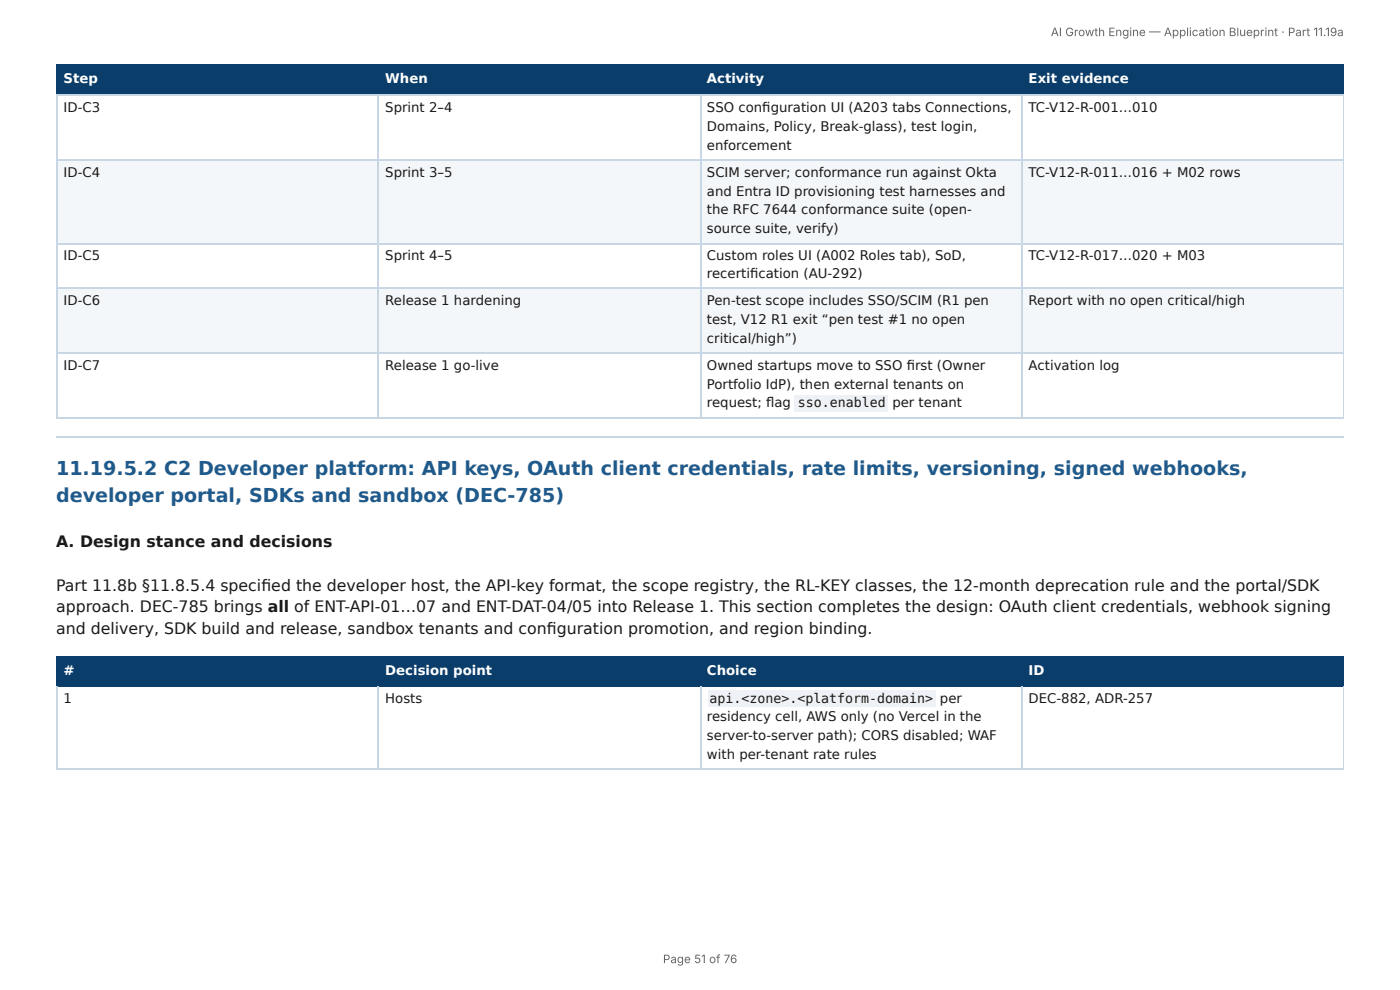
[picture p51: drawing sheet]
<svg xmlns="http://www.w3.org/2000/svg" width="297mm" height="210mm" viewBox="0 0 297 210" stroke-linecap="round" stroke-linejoin="round" font-family="sans-serif">
<defs><g id="words">
<g font-size="4.1" fill="#1f5a8c">
<text x="11.9" y="100.8">11.19.5.2 C2 Developer platform: API keys, OAuth client credentials, rate limits, versioning, signed webhooks,</text>
<text x="11.9" y="106.6">developer portal, SDKs and sandbox (DEC-785)</text>
</g>
<g font-size="3.3" fill="#1a1a1a">
<text x="11.9" y="116.2">A. Design stance and decisions</text>
<text x="11.9" y="125.4">Part 11.8b §11.8.5.4 specifi ed the developer host, the API-key format, the scope registry, the RL-KEY classes, the 12-month deprecation rule and the portal/SDK</text>
<text x="11.9" y="129.9">approach. DEC-785 brings all of ENT-API-01…07 and ENT-DAT-04/05 into Release 1. This section completes the design: OAuth client credentials, webhook signing</text>
<text x="11.9" y="134.7">and delivery, SDK build and release, sandbox tenants and confi guration promotion, and region binding.</text>
</g>
<g font-size="2.8" fill="#fff">
<text x="13.5" y="17.7">Step</text>
<text x="81.8" y="17.7">When</text>
<text x="150.2" y="17.7">Activity</text>
<text x="218.5" y="17.7">Exit evidence</text>
<text x="13.5" y="143.4">#</text>
<text x="81.8" y="143.4">Decision point</text>
<text x="150.2" y="143.4">Choice</text>
<text x="218.5" y="143.4">ID</text>
</g>
<g font-size="2.8" fill="#1a1a1a">
<text x="13.5" y="23.8">ID-C3</text>
<text x="81.8" y="23.8">Sprint 2–4</text>
<text x="150.2" y="23.8">SSO confi guration UI (A203 tabs Connections,</text>
<text x="218.5" y="23.8">TC-V12-R-001…010</text>
<text x="150.2" y="27.8">Domains, Policy, Break-glass), test login,</text>
<text x="150.2" y="31.8">enforcement</text>
<text x="13.5" y="37.6">ID-C4</text>
<text x="81.8" y="37.6">Sprint 3–5</text>
<text x="150.2" y="37.6">SCIM server; conformance run against Okta</text>
<text x="150.2" y="41.5">and Entra ID provisioning test harnesses and</text>
<text x="218.5" y="37.6">TC-V12-R-011…016 + M02 rows</text>
<text x="150.2" y="45.5">the RFC 7644 conformance suite (open-</text>
<text x="150.2" y="49.5">source suite, verify)</text>
<text x="13.5" y="55.3">ID-C5</text>
<text x="81.8" y="55.3">Sprint 4–5</text>
<text x="150.2" y="55.3">Custom roles UI (A002 Roles tab), SoD,</text>
<text x="150.2" y="59">recertifi cation (AU-292)</text>
<text x="218.5" y="55.3">TC-V12-R-017…020 + M03</text>
<text x="13.5" y="64.8">ID-C6</text>
<text x="81.8" y="64.8">Release 1 hardening</text>
<text x="150.2" y="64.8">Pen-test scope includes SSO/SCIM (R1 pen</text>
<text x="218.5" y="64.8">Report with no open critical/high</text>
<text x="150.2" y="68.8">test, V12 R1 exit “pen test #1 no open</text>
<text x="150.2" y="72.8">critical/high”)</text>
<text x="13.5" y="78.6">ID-C7</text>
<text x="81.8" y="78.6">Release 1 go-live</text>
<text x="150.2" y="78.6">Owned startups move to SSO fi rst (Owner</text>
<text x="150.2" y="82.6">Portfolio IdP), then external tenants on</text>
<text x="218.5" y="78.6">Activation log</text>
<text x="150.2" y="86.5">request; fl ag</text>
<text x="169.4" y="86.5">sso.enabled</text>
<text x="189.5" y="86.5">per tenant</text>
<text x="13.5" y="149.2">1</text>
<text x="81.8" y="149.2">Hosts</text>
<text x="150.7" y="149.2">api.&lt;zone&gt;.&lt;platform-domain&gt;</text>
<text x="199.6" y="149.2">per</text>
<text x="218.5" y="149.2">DEC-882, ADR-257</text>
<text x="150.2" y="153.2">residency cell, AWS only (no Vercel in the</text>
<text x="150.2" y="157.2">server-to-server path); CORS disabled; WAF</text>
<text x="150.2" y="161.1">with per-tenant rate rules</text>
</g>
<g font-size="2.5" fill="#666">
<text x="223.2" y="7.7">AI Growth Engine — Application Blueprint · Part 11.19a</text>
<text x="140.8" y="204.5">Page 51 of 76</text>
</g>
</g></defs>
<g fill="#0b3d6b">
<path d="M12.2 14h68.2v6.1h-68.2z"/>
<path d="M80.4 14h68.3v6.1h-68.3z"/>
<path d="M148.7 14h68.3v6.1h-68.3z"/>
<path d="M217 14h68.4v6.1h-68.4z"/>
</g>
<g fill="#f4f7fa">
<path d="M12.2 33.9h68.2v17.7h-68.2z"/>
<path d="M80.4 33.9h68.3v17.7h-68.3z"/>
<path d="M148.7 33.9h68.3v17.7h-68.3z"/>
<path d="M217 33.9h68.4v17.7h-68.4z"/>
<path d="M12.2 61.4h68.2v13.7h-68.2z"/>
<path d="M80.4 61.4h68.3v13.7h-68.3z"/>
<path d="M148.7 61.4h68.3v13.7h-68.3z"/>
<path d="M217 61.4h68.4v13.7h-68.4z"/>
</g>
<path d="M11.9 13.9h273.5M12 13.8v6.6M80.3 13.8v6.6M148.8 13.8v6.6M217.1 13.8v6.6M11.9 20.2h273.5" fill="none" stroke="#0b3d6b" stroke-width=".26"/>
<path d="M285.3 13.8v6.6" fill="none" stroke="#0b3d6b" stroke-width=".21"/>
<path d="M11.9 20.2h273.5M11.9 34h273.5M12 20.4v68.5M80.3 20.4v68.5M148.8 20.4v68.5M217.1 20.4v68.5M11.9 51.7h273.5M11.9 61.3h273.5M11.9 75h273.5M11.9 88.8h273.5M11.9 92.7h273.5" fill="none" stroke="#c9d6e3" stroke-width=".26"/>
<path d="M285.3 20.4v68.5" fill="none" stroke="#c9d6e3" stroke-width=".21"/>
<g fill="#0b3d6b">
<path d="M12.2 139.4h68.2v6.4h-68.2z"/>
<path d="M80.4 139.4h68.3v6.4h-68.3z"/>
<path d="M148.7 139.4h68.3v6.4h-68.3z"/>
<path d="M217 139.4h68.4v6.4h-68.4z"/>
</g>
<path d="M11.9 139.6h273.5M12 139.4v6.4M80.3 139.4v6.4M148.8 139.4v6.4M217.1 139.4v6.4M11.9 145.7h273.5" fill="none" stroke="#0b3d6b" stroke-width=".26"/>
<path d="M285.3 139.4v6.4" fill="none" stroke="#0b3d6b" stroke-width=".21"/>
<path d="M12 145.8v17.7M80.3 145.8v17.7M148.8 145.8v17.7M217.1 145.8v17.7M11.9 163.4h273.5" fill="none" stroke="#c9d6e3" stroke-width=".26"/>
<path d="M285.3 145.8v17.7" fill="none" stroke="#c9d6e3" stroke-width=".21"/>
<g fill="#eef2f6">
<path d="M168.8 83.9h19.8v3.4h-19.8z"/>
<path d="M150.3 146.6h48.4v3.4h-48.4z"/>
</g>
<use href="#words"/>
</svg>
